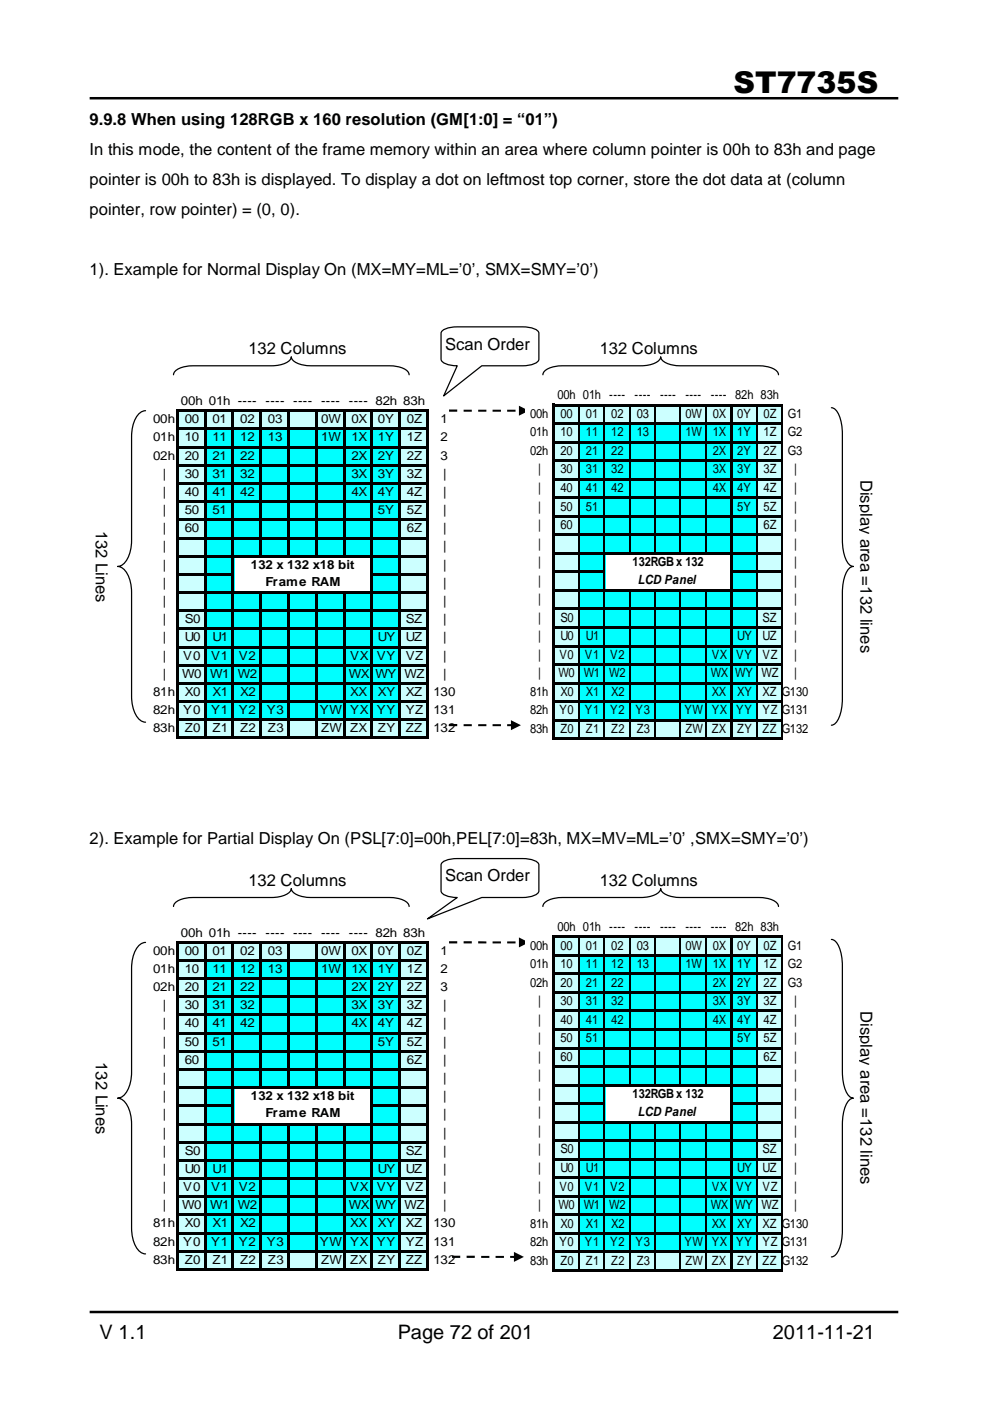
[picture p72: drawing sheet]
<svg xmlns="http://www.w3.org/2000/svg" width="210mm" height="297mm" viewBox="0 0 210 297" stroke-linecap="round" stroke-linejoin="round" font-family="sans-serif">
<defs><g id="words">
<text font-size="6.3" x="155.5" y="19.7">ST7735S</text>
<g font-size="4.2">
<text x="21.1" y="283.9">V 1.1</text>
<text x="84.3" y="283.9">Page 72 of 201</text>
<text x="163.8" y="283.9">2011-11-21</text>
</g>
<g font-size="3.5">
<text x="19" y="26.5">9.9.8 When using 128RGB x 160 resolution (GM[1:0] = “01”)</text>
<text x="19" y="32.8">In this mode, the content of the frame memory within an area where column pointer is 00h to 83h and page</text>
<text x="19" y="39.2">pointer is 00h to 83h is displayed. To display a dot on leftmost top corner, store the dot data at (column</text>
<text x="19" y="45.5">pointer, row pointer) = (0, 0).</text>
<text x="19" y="58.2">1). Example for Normal Display On (MX=MY=ML=’0’, SMX=SMY=’0’)</text>
<text x="52.7" y="75">132 Columns</text>
<text x="94.4" y="74.1">Scan Order</text>
<text x="127.2" y="75">132 Columns</text>
<text x="182.5" y="101.7" transform="rotate(90 182.5 101.7)">Display area =132 lines</text>
<text x="20.3" y="112.5" transform="rotate(90 20.3 112.5)">132 Lines</text>
<text x="19" y="178.9">2). Example for Partial Display On (PSL[7:0]=00h,PEL[7:0]=83h, MX=MV=ML=’0’ ,SMX=SMY=’0’)</text>
<text x="52.7" y="187.7">132 Columns</text>
<text x="94.4" y="186.9">Scan Order</text>
<text x="127.2" y="187.7">132 Columns</text>
<text x="182.5" y="214.4" transform="rotate(90 182.5 214.4)">Display area =132 lines</text>
<text x="20.3" y="225.2" transform="rotate(90 20.3 225.2)">132 Lines</text>
</g>
<g font-size="2.7">
<text x="112.4" y="88.6">00h</text>
<text x="118.2" y="84.7">00h 01h ----</text>
<text x="118.8" y="88.6">00</text>
<text x="124.2" y="88.6">01</text>
<text x="129.6" y="88.6">02</text>
<text x="134.5" y="84.7">----</text>
<text x="135" y="88.6">03</text>
<text x="140" y="84.7">----</text>
<text x="145.3" y="84.7">----</text>
<text x="145.3" y="88.6">0W</text>
<text x="150.7" y="84.7">---- 82h 83h</text>
<text x="151.1" y="88.6">0X</text>
<text x="156.3" y="88.6">0Y</text>
<text x="161.9" y="88.6">0Z</text>
<text x="167" y="88.6">G1</text>
<text x="112.4" y="92.5">01h</text>
<text x="118.8" y="92.5">10</text>
<text x="124.2" y="92.5">11</text>
<text x="129.6" y="92.5">12</text>
<text x="135" y="92.5">13</text>
<text x="145.3" y="92.5">1W</text>
<text x="151.1" y="92.5">1X</text>
<text x="156.3" y="92.5">1Y</text>
<text x="161.9" y="92.5">1Z</text>
<text x="167" y="92.5">G2</text>
<text x="112.4" y="96.4">02h</text>
<text x="114.1" y="100.4">|</text>
<text x="118.8" y="96.4">20</text>
<text x="118.8" y="100.4">30</text>
<text x="124.2" y="96.4">21</text>
<text x="124.2" y="100.4">31</text>
<text x="129.6" y="96.4">22</text>
<text x="129.6" y="100.4">32</text>
<text x="151.1" y="96.4">2X</text>
<text x="151.1" y="100.4">3X</text>
<text x="156.3" y="96.4">2Y</text>
<text x="156.3" y="100.4">3Y</text>
<text x="161.9" y="96.4">2Z</text>
<text x="161.9" y="100.4">3Z</text>
<text x="167" y="96.4">G3</text>
<text x="168.4" y="100.4">|</text>
<text x="114.1" y="104.3">|</text>
<text x="118.8" y="104.3">40</text>
<text x="124.2" y="104.3">41</text>
<text x="129.6" y="104.3">42</text>
<text x="151.1" y="104.3">4X</text>
<text x="156.3" y="104.3">4Y</text>
<text x="161.9" y="104.3">4Z</text>
<text x="168.4" y="104.3">|</text>
<text x="114.1" y="108.2">|</text>
<text x="114.1" y="112.2">|</text>
<text x="118.8" y="108.2">50</text>
<text x="118.8" y="112.2">60</text>
<text x="124.2" y="108.2">51</text>
<text x="156.3" y="108.2">5Y</text>
<text x="161.9" y="108.2">5Z</text>
<text x="161.9" y="112.2">6Z</text>
<text x="168.4" y="108.2">|</text>
<text x="168.4" y="112.2">|</text>
<text x="114.1" y="116.1">|</text>
<text x="168.4" y="116.1">|</text>
<text x="114.1" y="120">|</text>
<text x="114.1" y="124">|</text>
<text x="134.1" y="120.1">132RGB x 132</text>
<text x="135.2" y="123.8">LCD Panel</text>
<text x="168.4" y="120">|</text>
<text x="168.4" y="124">|</text>
<text x="114.1" y="127.9">|</text>
<text x="114.1" y="131.8">|</text>
<text x="118.8" y="131.8">S0</text>
<text x="161.7" y="131.8">SZ</text>
<text x="168.4" y="131.8">|</text>
<text x="168.4" y="127.9">|</text>
<text x="114.1" y="135.8">|</text>
<text x="118.8" y="135.8">U0</text>
<text x="124.2" y="135.8">U1</text>
<text x="156.3" y="135.8">UY</text>
<text x="161.7" y="135.8">UZ</text>
<text x="168.4" y="135.8">|</text>
<text x="114.1" y="139.7">|</text>
<text x="114.1" y="143.6">|</text>
<text x="118.4" y="143.6">W0</text>
<text x="118.6" y="139.7">V0</text>
<text x="123.8" y="143.6">W1</text>
<text x="124" y="139.7">V1</text>
<text x="129.2" y="143.6">W2</text>
<text x="129.4" y="139.7">V2</text>
<text x="150.7" y="143.6">WX WY WZ</text>
<text x="150.9" y="139.7">VX VY</text>
<text x="161.7" y="139.7">VZ</text>
<text x="168.4" y="139.7">|</text>
<text x="168.4" y="143.6">|</text>
<text x="112.4" y="147.5">81h</text>
<text x="118.8" y="147.5">X0</text>
<text x="124.2" y="147.5">X1</text>
<text x="129.6" y="147.5">X2</text>
<text x="150.9" y="147.5">XX</text>
<text x="156.3" y="147.5">XY</text>
<text x="161.7" y="147.5">XZ</text>
<text x="165.8" y="147.5">G130</text>
<text x="112.4" y="151.5">82h</text>
<text x="112.4" y="155.4">83h</text>
<text x="118.6" y="151.5">Y0</text>
<text x="118.8" y="155.4">Z0</text>
<text x="124" y="151.5">Y1</text>
<text x="124.2" y="155.4">Z1</text>
<text x="129.4" y="151.5">Y2</text>
<text x="129.6" y="155.4">Z2</text>
<text x="134.7" y="151.5">Y3</text>
<text x="135" y="155.4">Z3</text>
<text x="145.1" y="151.5">YW YX YY</text>
<text x="145.3" y="155.4">ZW ZX</text>
<text x="156.3" y="155.4">ZY</text>
<text x="161.7" y="151.5">YZ</text>
<text x="161.7" y="155.4">ZZ</text>
<text x="165.8" y="151.5">G131</text>
<text x="165.8" y="155.4">G132</text>
<text x="118.2" y="197.4">00h 01h ----</text>
<text x="134.5" y="197.4">----</text>
<text x="140" y="197.4">----</text>
<text x="145.3" y="197.4">----</text>
<text x="150.7" y="197.4">---- 82h 83h</text>
<text x="112.4" y="201.3">00h</text>
<text x="118.8" y="201.3">00</text>
<text x="124.2" y="201.3">01</text>
<text x="129.6" y="201.3">02</text>
<text x="135" y="201.3">03</text>
<text x="145.3" y="201.3">0W</text>
<text x="151.1" y="201.3">0X</text>
<text x="156.3" y="201.3">0Y</text>
<text x="161.9" y="201.3">0Z</text>
<text x="167" y="201.3">G1</text>
<text x="112.4" y="205.3">01h</text>
<text x="112.4" y="209.2">02h</text>
<text x="118.8" y="205.3">10</text>
<text x="118.8" y="209.2">20</text>
<text x="124.2" y="205.3">11</text>
<text x="124.2" y="209.2">21</text>
<text x="129.6" y="205.3">12</text>
<text x="129.6" y="209.2">22</text>
<text x="135" y="205.3">13</text>
<text x="145.3" y="205.3">1W</text>
<text x="151.1" y="205.3">1X</text>
<text x="151.1" y="209.2">2X</text>
<text x="156.3" y="205.3">1Y</text>
<text x="156.3" y="209.2">2Y</text>
<text x="161.9" y="205.3">1Z</text>
<text x="161.9" y="209.2">2Z</text>
<text x="167" y="205.3">G2</text>
<text x="167" y="209.2">G3</text>
<text x="114.1" y="213.1">|</text>
<text x="118.8" y="213.1">30</text>
<text x="124.2" y="213.1">31</text>
<text x="129.6" y="213.1">32</text>
<text x="151.1" y="213.1">3X</text>
<text x="156.3" y="213.1">3Y</text>
<text x="161.9" y="213.1">3Z</text>
<text x="168.4" y="213.1">|</text>
<text x="114.1" y="217">|</text>
<text x="114.1" y="221">|</text>
<text x="118.8" y="217">40</text>
<text x="118.8" y="221">50</text>
<text x="124.2" y="217">41</text>
<text x="124.2" y="221">51</text>
<text x="129.6" y="217">42</text>
<text x="151.1" y="217">4X</text>
<text x="156.3" y="221">5Y</text>
<text x="156.3" y="217">4Y</text>
<text x="161.9" y="221">5Z</text>
<text x="161.9" y="217">4Z</text>
<text x="168.4" y="221">|</text>
<text x="168.4" y="217">|</text>
<text x="114.1" y="224.9">|</text>
<text x="118.8" y="224.9">60</text>
<text x="161.9" y="224.9">6Z</text>
<text x="168.4" y="224.9">|</text>
<text x="114.1" y="228.9">|</text>
<text x="114.1" y="232.7">|</text>
<text x="134.1" y="232.8">132RGB x 132</text>
<text x="168.4" y="228.9">|</text>
<text x="168.4" y="232.7">|</text>
<text x="114.1" y="236.7">|</text>
<text x="135.2" y="236.5">LCD Panel</text>
<text x="168.4" y="236.7">|</text>
<text x="114.1" y="240.6">|</text>
<text x="114.1" y="244.6">|</text>
<text x="118.8" y="244.6">S0</text>
<text x="161.7" y="244.6">SZ</text>
<text x="168.4" y="244.6">|</text>
<text x="168.4" y="240.6">|</text>
<text x="114.1" y="248.5">|</text>
<text x="118.8" y="248.5">U0</text>
<text x="124.2" y="248.5">U1</text>
<text x="156.3" y="248.5">UY</text>
<text x="161.7" y="248.5">UZ</text>
<text x="168.4" y="248.5">|</text>
<text x="114.1" y="252.4">|</text>
<text x="114.1" y="256.4">|</text>
<text x="118.4" y="256.4">W0</text>
<text x="118.6" y="252.4">V0</text>
<text x="123.8" y="256.4">W1</text>
<text x="124" y="252.4">V1</text>
<text x="129.2" y="256.4">W2</text>
<text x="129.4" y="252.4">V2</text>
<text x="150.7" y="256.4">WX WY WZ</text>
<text x="150.9" y="252.4">VX VY</text>
<text x="161.7" y="252.4">VZ</text>
<text x="168.4" y="252.4">|</text>
<text x="168.4" y="256.4">|</text>
<text x="112.4" y="260.3">81h</text>
<text x="118.8" y="260.3">X0</text>
<text x="124.2" y="260.3">X1</text>
<text x="129.6" y="260.3">X2</text>
<text x="150.9" y="260.3">XX</text>
<text x="156.3" y="260.3">XY</text>
<text x="161.7" y="260.3">XZ</text>
<text x="165.8" y="260.3">G130</text>
<text x="112.4" y="264.2">82h</text>
<text x="112.4" y="268.1">83h</text>
<text x="118.6" y="264.2">Y0</text>
<text x="118.8" y="268.1">Z0</text>
<text x="124" y="264.2">Y1</text>
<text x="124.2" y="268.1">Z1</text>
<text x="129.4" y="264.2">Y2</text>
<text x="129.6" y="268.1">Z2</text>
<text x="134.7" y="264.2">Y3</text>
<text x="135" y="268.1">Z3</text>
<text x="145.1" y="264.2">YW YX YY</text>
<text x="145.3" y="268.1">ZW ZX</text>
<text x="156.3" y="268.1">ZY</text>
<text x="161.7" y="264.2">YZ</text>
<text x="161.7" y="268.1">ZZ</text>
<text x="165.8" y="264.2">G131</text>
<text x="165.8" y="268.1">G132</text>
</g>
<g font-size="2.6">
<text x="32.5" y="89.7">00h</text>
<text x="38.4" y="85.9">00h 01h ----</text>
<text x="39.2" y="89.7">00</text>
<text x="45" y="89.7">01</text>
<text x="50.9" y="89.7">02</text>
<text x="56.3" y="85.9">----</text>
<text x="56.8" y="89.7">03</text>
<text x="62.2" y="85.9">----</text>
<text x="68.1" y="85.9">----</text>
<text x="68.1" y="89.7">0W</text>
<text x="74" y="85.9">---- 82h 83h</text>
<text x="74.5" y="89.7">0X</text>
<text x="80.1" y="89.7">0Y</text>
<text x="86.3" y="89.7">0Z</text>
<text x="93.4" y="89.7">1</text>
<text x="32.5" y="93.6">01h</text>
<text x="39.2" y="93.6">10</text>
<text x="45" y="93.6">11</text>
<text x="50.9" y="93.6">12</text>
<text x="56.8" y="93.6">13</text>
<text x="68.1" y="93.6">1W</text>
<text x="74.5" y="93.6">1X</text>
<text x="80.1" y="93.6">1Y</text>
<text x="86.3" y="93.6">1Z</text>
<text x="93.4" y="93.6">2</text>
<text x="32.5" y="97.5">02h</text>
<text x="34.5" y="101.3">|</text>
<text x="39.2" y="101.3">30</text>
<text x="39.2" y="97.5">20</text>
<text x="45" y="101.3">31</text>
<text x="45" y="97.5">21</text>
<text x="50.9" y="101.3">32</text>
<text x="50.9" y="97.5">22</text>
<text x="74.5" y="101.3">3X</text>
<text x="74.5" y="97.5">2X</text>
<text x="80.1" y="101.3">3Y</text>
<text x="80.1" y="97.5">2Y</text>
<text x="86.3" y="101.3">3Z</text>
<text x="86.3" y="97.5">2Z</text>
<text x="93.4" y="97.5">3</text>
<text x="93.9" y="101.3">|</text>
<text x="34.5" y="105.2">|</text>
<text x="39.2" y="105.2">40</text>
<text x="45" y="105.2">41</text>
<text x="50.9" y="105.2">42</text>
<text x="74.5" y="105.2">4X</text>
<text x="80.1" y="105.2">4Y</text>
<text x="86.3" y="105.2">4Z</text>
<text x="93.9" y="105.2">|</text>
<text x="34.5" y="109">|</text>
<text x="34.5" y="112.9">|</text>
<text x="39.2" y="109">50</text>
<text x="39.2" y="112.9">60</text>
<text x="45" y="109">51</text>
<text x="80.1" y="109">5Y</text>
<text x="86.3" y="112.9">6Z</text>
<text x="86.3" y="109">5Z</text>
<text x="93.9" y="112.9">|</text>
<text x="93.9" y="109">|</text>
<text x="34.5" y="116.7">|</text>
<text x="93.9" y="116.7">|</text>
<text x="34.5" y="120.6">|</text>
<text x="34.5" y="124.4">|</text>
<text x="53.2" y="120.6">132 x 132 x18 bit</text>
<text x="56.3" y="124.2">Frame RAM</text>
<text x="93.9" y="120.6">|</text>
<text x="93.9" y="124.4">|</text>
<text x="34.5" y="128.3">|</text>
<text x="93.9" y="128.3">|</text>
<text x="34.5" y="132.1">|</text>
<text x="34.5" y="136">|</text>
<text x="39.2" y="132.1">S0</text>
<text x="39.2" y="136">U0</text>
<text x="45" y="136">U1</text>
<text x="80.1" y="136">UY</text>
<text x="86" y="136">UZ</text>
<text x="86" y="132.1">SZ</text>
<text x="93.9" y="136">|</text>
<text x="93.9" y="132.1">|</text>
<text x="34.5" y="139.8">|</text>
<text x="34.5" y="143.7">|</text>
<text x="38.6" y="143.7">W0 W1 W2</text>
<text x="38.9" y="139.8">V0</text>
<text x="44.8" y="139.8">V1</text>
<text x="50.7" y="139.8">V2</text>
<text x="74" y="143.7">WX WY WZ</text>
<text x="74.2" y="139.8">VX VY</text>
<text x="86" y="139.8">VZ</text>
<text x="93.9" y="143.7">|</text>
<text x="93.9" y="139.8">|</text>
<text x="32.5" y="147.5">81h</text>
<text x="39.2" y="147.5">X0</text>
<text x="45" y="147.5">X1</text>
<text x="50.9" y="147.5">X2</text>
<text x="74.2" y="147.5">XX</text>
<text x="80.1" y="147.5">XY</text>
<text x="86" y="147.5">XZ</text>
<text x="91.9" y="147.5">130</text>
<text x="32.5" y="151.4">82h Y0</text>
<text x="32.5" y="155.2">83h</text>
<text x="39.2" y="155.2">Z0</text>
<text x="44.8" y="151.4">Y1</text>
<text x="45" y="155.2">Z1</text>
<text x="50.7" y="151.4">Y2</text>
<text x="50.9" y="155.2">Z2</text>
<text x="56.6" y="151.4">Y3</text>
<text x="56.8" y="155.2">Z3</text>
<text x="67.8" y="151.4">YW YX YY</text>
<text x="68.1" y="155.2">ZW ZX</text>
<text x="80.1" y="155.2">ZY</text>
<text x="86" y="155.2">ZZ</text>
<text x="86" y="151.4">YZ</text>
<text x="91.9" y="155.2">132</text>
<text x="91.9" y="151.4">131</text>
<text x="32.5" y="202.4">00h</text>
<text x="38.4" y="198.6">00h 01h ----</text>
<text x="39.2" y="202.4">00</text>
<text x="45" y="202.4">01</text>
<text x="50.9" y="202.4">02</text>
<text x="56.3" y="198.6">----</text>
<text x="56.8" y="202.4">03</text>
<text x="62.2" y="198.6">----</text>
<text x="68.1" y="198.6">----</text>
<text x="68.1" y="202.4">0W</text>
<text x="74" y="198.6">---- 82h 83h</text>
<text x="74.5" y="202.4">0X</text>
<text x="80.1" y="202.4">0Y</text>
<text x="86.3" y="202.4">0Z</text>
<text x="93.4" y="202.4">1</text>
<text x="32.5" y="206.3">01h</text>
<text x="39.2" y="206.3">10</text>
<text x="45" y="206.3">11</text>
<text x="50.9" y="206.3">12</text>
<text x="56.8" y="206.3">13</text>
<text x="68.1" y="206.3">1W</text>
<text x="74.5" y="206.3">1X</text>
<text x="80.1" y="206.3">1Y</text>
<text x="86.3" y="206.3">1Z</text>
<text x="93.4" y="206.3">2</text>
<text x="32.5" y="210.1">02h</text>
<text x="34.5" y="214">|</text>
<text x="39.2" y="214">30</text>
<text x="39.2" y="210.1">20</text>
<text x="45" y="214">31</text>
<text x="45" y="210.1">21</text>
<text x="50.9" y="214">32</text>
<text x="50.9" y="210.1">22</text>
<text x="74.5" y="214">3X</text>
<text x="74.5" y="210.1">2X</text>
<text x="80.1" y="214">3Y</text>
<text x="80.1" y="210.1">2Y</text>
<text x="86.3" y="214">3Z</text>
<text x="86.3" y="210.1">2Z</text>
<text x="93.4" y="210.1">3</text>
<text x="93.9" y="214">|</text>
<text x="34.5" y="217.8">|</text>
<text x="34.5" y="221.7">|</text>
<text x="39.2" y="217.8">40</text>
<text x="39.2" y="221.7">50</text>
<text x="45" y="217.8">41</text>
<text x="45" y="221.7">51</text>
<text x="50.9" y="217.8">42</text>
<text x="74.5" y="217.8">4X</text>
<text x="80.1" y="217.8">4Y</text>
<text x="80.1" y="221.7">5Y</text>
<text x="86.3" y="217.8">4Z</text>
<text x="86.3" y="221.7">5Z</text>
<text x="93.9" y="217.8">|</text>
<text x="93.9" y="221.7">|</text>
<text x="34.5" y="225.6">|</text>
<text x="39.2" y="225.6">60</text>
<text x="86.3" y="225.6">6Z</text>
<text x="93.9" y="225.6">|</text>
<text x="34.5" y="229.4">|</text>
<text x="34.5" y="233.3">|</text>
<text x="53.2" y="233.3">132 x 132 x18 bit</text>
<text x="93.9" y="229.4">|</text>
<text x="93.9" y="233.3">|</text>
<text x="34.5" y="237.1">|</text>
<text x="56.3" y="236.9">Frame RAM</text>
<text x="93.9" y="237.1">|</text>
<text x="34.5" y="241">|</text>
<text x="34.5" y="244.8">|</text>
<text x="39.2" y="244.8">S0</text>
<text x="86" y="244.8">SZ</text>
<text x="93.9" y="244.8">|</text>
<text x="93.9" y="241">|</text>
<text x="34.5" y="248.7">|</text>
<text x="39.2" y="248.7">U0</text>
<text x="45" y="248.7">U1</text>
<text x="80.1" y="248.7">UY</text>
<text x="86" y="248.7">UZ</text>
<text x="93.9" y="248.7">|</text>
<text x="34.5" y="252.5">|</text>
<text x="34.5" y="256.4">|</text>
<text x="38.6" y="256.4">W0 W1 W2</text>
<text x="38.9" y="252.5">V0</text>
<text x="44.8" y="252.5">V1</text>
<text x="50.7" y="252.5">V2</text>
<text x="74" y="256.4">WX WY WZ</text>
<text x="74.2" y="252.5">VX VY</text>
<text x="86" y="252.5">VZ</text>
<text x="93.9" y="256.4">|</text>
<text x="93.9" y="252.5">|</text>
<text x="32.5" y="260.2">81h</text>
<text x="39.2" y="260.2">X0</text>
<text x="45" y="260.2">X1</text>
<text x="50.9" y="260.2">X2</text>
<text x="74.2" y="260.2">XX</text>
<text x="80.1" y="260.2">XY</text>
<text x="86" y="260.2">XZ</text>
<text x="91.9" y="260.2">130</text>
<text x="32.5" y="264.1">82h Y0</text>
<text x="32.5" y="267.9">83h</text>
<text x="39.2" y="267.9">Z0</text>
<text x="44.8" y="264.1">Y1</text>
<text x="45" y="267.9">Z1</text>
<text x="50.7" y="264.1">Y2</text>
<text x="50.9" y="267.9">Z2</text>
<text x="56.6" y="264.1">Y3</text>
<text x="56.8" y="267.9">Z3</text>
<text x="67.8" y="264.1">YW YX YY</text>
<text x="68.1" y="267.9">ZW ZX</text>
<text x="80.1" y="267.9">ZY</text>
<text x="86" y="267.9">ZZ</text>
<text x="86" y="264.1">YZ</text>
<text x="91.9" y="267.9">132</text>
<text x="91.9" y="264.1">131</text>
</g>
</g></defs>
<path d="M19 20.8h171.5M19 278.2h171.5" fill="none" stroke="#010101" stroke-width=".53"/>
<g fill="#fff">
<path d="M32 196.2h65.5v3.8h-65.5z"/>
<path d="M32 199.8h5.8v4.1h-5.8z"/>
</g>
<path d="M37.6 199.8h53.3v4.1h-53.3z" fill="#cff"/>
<g fill="#fff">
<path d="M90.6 199.8h6.9v4.1h-6.9z"/>
<path d="M32 203.6h5.8v27.2h-5.8z"/>
</g>
<path d="M37.6 203.6h6.1v27.2h-6.1z" fill="#cff"/>
<path d="M43.5 203.6h41.5v27.2h-41.5z" fill="#0ff"/>
<path d="M84.8 203.6h6.1v27.2h-6.1z" fill="#cff"/>
<g fill="#fff">
<path d="M90.6 203.6h6.9v27.2h-6.9z"/>
<path d="M32 230.6h5.8v7.9h-5.8z"/>
</g>
<path d="M37.6 230.6h6.1v7.9h-6.1z" fill="#cff"/>
<g fill="#0ff">
<path d="M43.5 230.6h6.2v7.9h-6.2z"/>
<path d="M78.8 230.6h6.2v7.9h-6.2z"/>
</g>
<path d="M84.8 230.6h6.1v7.9h-6.1z" fill="#cff"/>
<g fill="#fff">
<path d="M90.6 230.6h6.9v7.9h-6.9z"/>
<path d="M32 238.3h5.8v27.2h-5.8z"/>
</g>
<path d="M37.6 238.3h6.1v27.2h-6.1z" fill="#cff"/>
<path d="M43.5 238.3h41.5v27.2h-41.5z" fill="#0ff"/>
<path d="M84.8 238.3h6.1v27.2h-6.1z" fill="#cff"/>
<g fill="#fff">
<path d="M90.6 238.3h6.9v27.2h-6.9z"/>
<path d="M32 265.3h5.8v4.1h-5.8z"/>
</g>
<path d="M37.6 265.3h53.3v4.1h-53.3z" fill="#cff"/>
<g fill="#fff">
<path d="M90.6 265.3h6.9v4.1h-6.9z"/>
<path d="M32 269.2h65.5v3.6h-65.5z"/>
</g>
<g fill="#000">
<path d="M37.8 199.5h53.1v.5h-53.1zM37.8 203.4h53.1v.5h-53.1zM37.8 207.2h53.1v.5h-53.1zM37.8 211.1h53.1v.5h-53.1zM37.8 214.9h53.1v.5h-53.1zM37.8 218.8h53.1v.5h-53.1zM37.8 222.7h53.1v.4h-53.1zM37.8 226.5h53.1v.5h-53.1zM37.8 230.4h53.1v.4h-53.1zM37.8 234.2h11.9v.5h-11.9zM37.8 238.1h53.1v.4h-53.1zM55 200h.5v30.8h-.5z"/>
<path d="M60.9 200h.5v30.8h-.5zM66.8 200h.5v30.8h-.5zM72.7 200h.5v30.8h-.5zM79.1 234.2h11.8v.5h-11.8zM37.8 241.9h53.1v.5h-53.1zM37.8 245.8h53.1v.5h-53.1zM37.8 249.6h53.1v.5h-53.1zM37.8 253.5h53.1v.5h-53.1zM37.8 257.3h53.1v.5h-53.1zM37.3 199.5h.5v69.9h-.5zM37.8 261.2h53.1v.5h-53.1zM37.8 265h53.1v.5h-53.1z"/>
<path d="M37.8 268.9h53.1v.5h-53.1zM43.2 200h.5v69.4h-.5zM49.1 200h.6v69.4h-.6zM55 238.5h.5v30.9h-.5zM60.9 238.5h.5v30.9h-.5zM66.8 238.5h.5v30.9h-.5zM72.7 238.5h.5v30.9h-.5zM78.6 200h.5v69.4h-.5zM84.5 200h.5v69.4h-.5zM90.4 200h.5v69.4h-.5z"/>
</g>
<path d="M36.8 192.2a1.95 1.95 0 0 1 1.5-1.5l2.6-.4h16.7a4.9 4.9 0 0 0 4.1-1.5l.1-.4a1.98 1.98 0 0 0 1.5 1.5l2.6 .4h16.6a4.8 4.8 0 0 1 4.1 1.5l.1 .4M115.1 192.2a1.95 1.95 0 0 1 1.6-1.5l2.6-.4h16.6a4.9 4.9 0 0 0 4.1-1.5l.1-.4a1.98 1.98 0 0 0 1.5 1.5l2.6 .4h16.7a4.8 4.8 0 0 1 4 1.5l.2 .4M176.3 199.2a2.17 2.17 0 0 1 1.6 1.6 10.6 10.6 0 0 1 .7 4v22.4l.1 2a4.7 4.7 0 0 0 1.8 3.5l.4 .1a2.15 2.15 0 0 0-1.6 1.7 10.7 10.7 0 0 0-.7 3.9v22.5l-.1 1.9a4.8 4.8 0 0 1-1.8 3.6l-.4 .1" fill="none" stroke="#010101" stroke-width=".26"/>
<g fill="#fff">
<path d="M19 225.2h6.1v19h-6.1z" fill-rule="evenodd"/>
<path d="M182.2 214.4h5v39.3h-5z" fill-rule="evenodd"/>
<path d="M93.9 182.8a5 5 0 0 1 3-.8l14.7 .1a2.65 2.65 0 0 1 2.7 1.3v5.5a2.67 2.67 0 0 1-2.7 1.4h-9.4l-11.6 4.5 6.3-4.5h-.7a2.61 2.61 0 0 1-2.7-1.4v-5.5z" fill-rule="evenodd"/>
</g>
<path d="M93.9 182.8a5 5 0 0 1 3-.8l14.7 .1a2.65 2.65 0 0 1 2.7 1.3v5.5a2.67 2.67 0 0 1-2.7 1.4h-9.4l-11.6 4.5 6.3-4.5h-.7a2.61 2.61 0 0 1-2.7-1.4v-5.5z" fill="none" stroke="#010101" stroke-width=".26"/>
<g fill="#010101">
<path d="M95.2 199.6h1.7v.4h-1.7zM98.3 199.6h1.7v.4h-1.7zM101.4 199.6h1.7v.4h-1.7zM104.4 199.6h1.8v.4h-1.8zM107.5 199.6h1.8v.4h-1.8zM110 198.8l2.1 1-2.1 1.1z"/>
<path d="M95.8 266.2h1.8v.5h-1.8zM98.9 266.2h1.8v.5h-1.8zM102 266.3h1.8v.4h-1.8zM105.1 266.3h1.7v.4h-1.7zM108.2 266.3h1.1v.4h-1.1zM109 265.4l2.1 1.1-2.1 1z"/>
</g>
<g fill="#fff">
<path d="M111.3 193.7h60.1v5.2h-60.1z"/>
<path d="M111.3 198.6h6.3v4.2h-6.3z"/>
</g>
<path d="M117.3 198.6h48.7v4.2h-48.7z" fill="#cff"/>
<g fill="#fff">
<path d="M165.8 198.6h5.6v4.2h-5.6z"/>
<path d="M111.3 202.6h6.3v27.7h-6.3z"/>
</g>
<path d="M117.3 202.6h5.6v27.7h-5.6z" fill="#cff"/>
<path d="M122.7 202.6h37.9v27.7h-37.9z" fill="#0ff"/>
<path d="M160.4 202.6h5.6v27.7h-5.6z" fill="#cff"/>
<g fill="#fff">
<path d="M165.8 202.6h5.6v27.7h-5.6z"/>
<path d="M111.3 230.1h6.3v8.1h-6.3z"/>
</g>
<path d="M117.3 230.1h5.6v8.1h-5.6z" fill="#cff"/>
<g fill="#0ff">
<path d="M122.7 230.1h5.6v8.1h-5.6z"/>
<path d="M155 230.1h5.6v8.1h-5.6z"/>
</g>
<path d="M160.4 230.1h5.6v8.1h-5.6z" fill="#cff"/>
<g fill="#fff">
<path d="M165.8 230.1h5.6v8.1h-5.6z"/>
<path d="M111.3 237.9h6.3v27.8h-6.3z"/>
</g>
<path d="M117.3 237.9h5.6v27.8h-5.6z" fill="#cff"/>
<path d="M122.7 237.9h37.9v27.8h-37.9z" fill="#0ff"/>
<path d="M160.4 237.9h5.6v27.8h-5.6z" fill="#cff"/>
<g fill="#fff">
<path d="M165.8 237.9h5.6v27.8h-5.6z"/>
<path d="M111.3 265.4h6.3v4.2h-6.3z"/>
</g>
<path d="M117.3 265.4h48.7v4.2h-48.7z" fill="#cff"/>
<g fill="#fff">
<path d="M165.8 265.4h5.6v4.2h-5.6z"/>
<path d="M111.3 269.4h60.1v.2h-60.1z"/>
</g>
<g fill="#000">
<path d="M117.6 198.4h48.4v.5h-48.4zM117.6 202.3h48.4v.5h-48.4zM117.6 206.2h48.4v.5h-48.4zM117.6 210.2h48.4v.5h-48.4zM117.6 214.1h48.4v.5h-48.4zM117.6 218h48.4v.5h-48.4zM117.6 222h48.4v.5h-48.4zM117.6 225.9h48.4v.5h-48.4zM117.6 229.8h48.4v.5h-48.4zM117.6 233.8h10.7v.4h-10.7zM117.6 237.7h48.4v.5h-48.4zM155.2 233.8h10.8v.4h-10.8z"/>
<path d="M117.6 241.6h48.4v.5h-48.4zM117.6 245.5h48.4v.5h-48.4zM117.6 249.5h48.4v.5h-48.4zM117.6 253.4h48.4v.5h-48.4zM117.6 257.3h48.4v.5h-48.4zM117.1 198.4h.5v71.2h-.5zM117.6 261.3h48.4v.4h-48.4zM117.6 265.2h48.4v.5h-48.4zM117.6 269.1h48.4v.5h-48.4zM154.8 198.9h.4v70.7h-.4z"/>
</g>
<path d="M122.7 198.9v70.7M128.1 198.9v70.7M133.5 198.9v31.4M138.9 198.9v31.4M144.2 198.9v31.4M149.6 198.9v31.4M160.4 198.9v70.7M165.8 198.9v70.7M133.5 238.2v31.4M138.9 238.2v31.4M144.2 238.2v31.4M149.6 238.2v31.4" fill="none" stroke="#000" stroke-width=".42"/>
<path d="M30.9 199.8a3.2 3.2 0 0 0-2.6 2.7l-.4 2.8v22a6.7 6.7 0 0 1-1.9 5.2l-1.1 .3a3.3 3.3 0 0 1 2.6 2.8l.4 2.7v22a6.7 6.7 0 0 0 1.9 5.2l1.1 .4" fill="none" stroke="#010101" stroke-width=".26"/>
<g fill="#fff">
<path d="M32 83.5h65.5v3.8h-65.5z"/>
<path d="M32 87.1h5.8v4.1h-5.8z"/>
</g>
<path d="M37.6 87.1h53.3v4.1h-53.3z" fill="#cff"/>
<g fill="#fff">
<path d="M90.6 87.1h6.9v4.1h-6.9z"/>
<path d="M32 90.9h5.8v27.3h-5.8z"/>
</g>
<path d="M37.6 90.9h6.1v27.3h-6.1z" fill="#cff"/>
<path d="M43.5 90.9h41.5v27.3h-41.5z" fill="#0ff"/>
<path d="M84.8 90.9h6.1v27.3h-6.1z" fill="#cff"/>
<g fill="#fff">
<path d="M90.6 90.9h6.9v27.3h-6.9z"/>
<path d="M32 117.9h5.8v8h-5.8z"/>
</g>
<path d="M37.6 117.9h6.1v8h-6.1z" fill="#cff"/>
<g fill="#0ff">
<path d="M43.5 117.9h6.2v8h-6.2z"/>
<path d="M78.8 117.9h6.2v8h-6.2z"/>
</g>
<path d="M84.8 117.9h6.1v8h-6.1z" fill="#cff"/>
<g fill="#fff">
<path d="M90.6 117.9h6.9v8h-6.9z"/>
<path d="M32 125.6h5.8v27.2h-5.8z"/>
</g>
<path d="M37.6 125.6h6.1v27.2h-6.1z" fill="#cff"/>
<path d="M43.5 125.6h41.5v27.2h-41.5z" fill="#0ff"/>
<path d="M84.8 125.6h6.1v27.2h-6.1z" fill="#cff"/>
<g fill="#fff">
<path d="M90.6 125.6h6.9v27.2h-6.9z"/>
<path d="M32 152.6h5.8v4.1h-5.8z"/>
</g>
<path d="M37.6 152.6h53.3v4.1h-53.3z" fill="#cff"/>
<g fill="#fff">
<path d="M90.6 152.6h6.9v4.1h-6.9z"/>
<path d="M32 156.5h65.5v3.6h-65.5z"/>
</g>
<g fill="#000">
<path d="M37.8 86.8h53.1v.5h-53.1zM37.8 90.7h53.1v.5h-53.1zM37.8 94.5h53.1v.5h-53.1zM37.8 98.4h53.1v.5h-53.1zM37.8 102.2h53.1v.5h-53.1zM37.8 106.1h53.1v.5h-53.1zM37.8 110h53.1v.4h-53.1zM37.8 113.8h53.1v.5h-53.1zM37.8 117.7h53.1v.5h-53.1zM55 87.3h.5v30.9h-.5zM60.9 87.3h.5v30.9h-.5zM66.8 87.3h.5v30.9h-.5z"/>
<path d="M72.7 87.3h.5v30.9h-.5zM37.8 121.5h11.9v.5h-11.9zM37.8 125.4h53.1v.5h-53.1zM37.8 129.2h53.1v.5h-53.1zM37.8 133.1h53.1v.5h-53.1zM37.8 136.9h53.1v.5h-53.1zM79.1 121.5h11.8v.5h-11.8zM37.3 86.8h.5v69.9h-.5zM37.8 140.8h53.1v.5h-53.1zM37.8 144.7h53.1v.4h-53.1zM37.8 148.5h53.1v.5h-53.1zM37.8 152.4h53.1v.4h-53.1z"/>
<path d="M37.8 156.2h53.1v.5h-53.1zM43.2 87.3h.5v69.4h-.5zM49.1 87.3h.6v69.4h-.6zM55 125.9h.5v30.8h-.5zM60.9 125.9h.5v30.8h-.5zM66.8 125.9h.5v30.8h-.5zM72.7 125.9h.5v30.8h-.5zM78.6 87.3h.5v69.4h-.5zM84.5 87.3h.5v69.4h-.5zM90.4 87.3h.5v69.4h-.5z"/>
</g>
<path d="M36.8 79.5a1.95 1.95 0 0 1 1.5-1.5l2.6-.4h16.7a4.9 4.9 0 0 0 4.1-1.5l.1-.5a1.98 1.98 0 0 0 1.5 1.5l2.6 .5h16.6a4.8 4.8 0 0 1 4.1 1.4l.1 .5M115.1 79.5a1.95 1.95 0 0 1 1.6-1.5l2.6-.4h16.6a4.9 4.9 0 0 0 4.1-1.5l.1-.5a1.98 1.98 0 0 0 1.5 1.5l2.6 .5h16.7a4.8 4.8 0 0 1 4 1.4l.2 .5M176.3 86.4a2.17 2.17 0 0 1 1.6 1.7 10.6 10.6 0 0 1 .7 3.9v22.5l.1 1.9a4.7 4.7 0 0 0 1.8 3.6l.4 .1a2.15 2.15 0 0 0-1.6 1.6 10.7 10.7 0 0 0-.7 4v22.4l-.1 2a4.8 4.8 0 0 1-1.8 3.6l-.4 .1" fill="none" stroke="#010101" stroke-width=".26"/>
<g fill="#fff">
<path d="M19 112.4h6.1v19.1h-6.1z" fill-rule="evenodd"/>
<path d="M182.2 101.6h5v39.4h-5z" fill-rule="evenodd"/>
<path d="M93.9 70.1a5 5 0 0 1 3-.8h14.7a2.65 2.65 0 0 1 2.7 1.4v5.5a2.67 2.67 0 0 1-2.7 1.3l-9.4 .1-8.1 6.3 2.8-6.3-.7-.1a2.61 2.61 0 0 1-2.7-1.3v-5.5z" fill-rule="evenodd"/>
</g>
<path d="M93.9 70.1a5 5 0 0 1 3-.8h14.7a2.65 2.65 0 0 1 2.7 1.4v5.5a2.67 2.67 0 0 1-2.7 1.3l-9.4 .1-8.1 6.3 2.8-6.3-.7-.1a2.61 2.61 0 0 1-2.7-1.3v-5.5z" fill="none" stroke="#010101" stroke-width=".26"/>
<g fill="#010101">
<path d="M95.2 86.8h1.7v.5h-1.7zM98.3 86.9h1.7v.4h-1.7zM101.4 86.9h1.7v.4h-1.7zM104.4 86.9h1.8v.4h-1.8zM107.5 86.9h1.8v.4h-1.8zM110 86l2.1 1.1-2.1 1z"/>
<path d="M95.2 153.5h1.7v.5h-1.7zM98.3 153.5h1.7v.5h-1.7zM101.4 153.5h1.7v.5h-1.7zM104.4 153.5h1.8v.5h-1.8zM107.5 153.5h1.2v.5h-1.2zM108.3 152.7l2.1 1.1-2.1 1z"/>
</g>
<g fill="#fff">
<path d="M111.3 81h60.1v5.1h-60.1z"/>
<path d="M111.3 85.9h6.3v4.2h-6.3z"/>
</g>
<path d="M117.3 85.9h48.7v4.2h-48.7z" fill="#cff"/>
<g fill="#fff">
<path d="M165.8 85.9h5.6v4.2h-5.6z"/>
<path d="M111.3 89.8h6.3v27.8h-6.3z"/>
</g>
<path d="M117.3 89.8h5.6v27.8h-5.6z" fill="#cff"/>
<path d="M122.7 89.8h37.9v27.8h-37.9z" fill="#0ff"/>
<path d="M160.4 89.8h5.6v27.8h-5.6z" fill="#cff"/>
<g fill="#fff">
<path d="M165.8 89.8h5.6v27.8h-5.6z"/>
<path d="M111.3 117.3h6.3v8.1h-6.3z"/>
</g>
<path d="M117.3 117.3h5.6v8.1h-5.6z" fill="#cff"/>
<g fill="#0ff">
<path d="M122.7 117.3h5.6v8.1h-5.6z"/>
<path d="M155 117.3h5.6v8.1h-5.6z"/>
</g>
<path d="M160.4 117.3h5.6v8.1h-5.6z" fill="#cff"/>
<g fill="#fff">
<path d="M165.8 117.3h5.6v8.1h-5.6z"/>
<path d="M111.3 125.2h6.3v27.8h-6.3z"/>
</g>
<path d="M117.3 125.2h5.6v27.8h-5.6z" fill="#cff"/>
<path d="M122.7 125.2h37.9v27.8h-37.9z" fill="#0ff"/>
<path d="M160.4 125.2h5.6v27.8h-5.6z" fill="#cff"/>
<g fill="#fff">
<path d="M165.8 125.2h5.6v27.8h-5.6z"/>
<path d="M111.3 152.7h6.3v4.2h-6.3z"/>
</g>
<path d="M117.3 152.7h48.7v4.2h-48.7z" fill="#cff"/>
<g fill="#fff">
<path d="M165.8 152.7h5.6v4.2h-5.6z"/>
<path d="M111.3 156.6h60.1v.3h-60.1z"/>
</g>
<g fill="#000">
<path d="M117.6 85.6h48.4v.5h-48.4zM117.6 89.6h48.4v.5h-48.4zM117.6 93.5h48.4v.5h-48.4zM117.6 97.5h48.4v.4h-48.4zM117.6 101.3h48.4v.6h-48.4zM117.6 105.3h48.4v.5h-48.4zM117.6 109.2h48.4v.5h-48.4zM117.6 113.2h48.4v.5h-48.4zM117.6 117.1h48.4v.5h-48.4zM117.6 121h10.7v.5h-10.7zM117.6 125h48.4v.4h-48.4zM117.6 128.9h48.4v.5h-48.4z"/>
<path d="M117.6 132.8h48.4v.5h-48.4zM117.6 136.7h48.4v.5h-48.4zM155.2 121h10.8v.5h-10.8zM117.1 85.6h.5v71.3h-.5zM117.6 140.7h48.4v.5h-48.4zM117.6 144.6h48.4v.5h-48.4zM117.6 148.5h48.4v.5h-48.4zM117.6 152.4h48.4v.6h-48.4zM117.6 156.4h48.4v.5h-48.4zM154.8 86.1h.4v70.8h-.4z"/>
</g>
<path d="M122.7 86.1v70.8M128.1 86.1v70.8M133.5 86.1v31.5M138.9 86.1v31.5M144.2 86.1v31.5M149.6 86.1v31.5M160.4 86.1v70.8M165.8 86.1v70.8M133.5 125.4v31.5M138.9 125.4v31.5M144.2 125.4v31.5M149.6 125.4v31.5" fill="none" stroke="#000" stroke-width=".42"/>
<path d="M30.9 87.1a3.2 3.2 0 0 0-2.6 2.7l-.4 2.8v22a6.7 6.7 0 0 1-1.9 5.2l-1.1 .3a3.3 3.3 0 0 1 2.6 2.7l.4 2.8v22a6.7 6.7 0 0 0 1.9 5.2l1.1 .3" fill="none" stroke="#010101" stroke-width=".26"/>
<use href="#words"/>
</svg>
